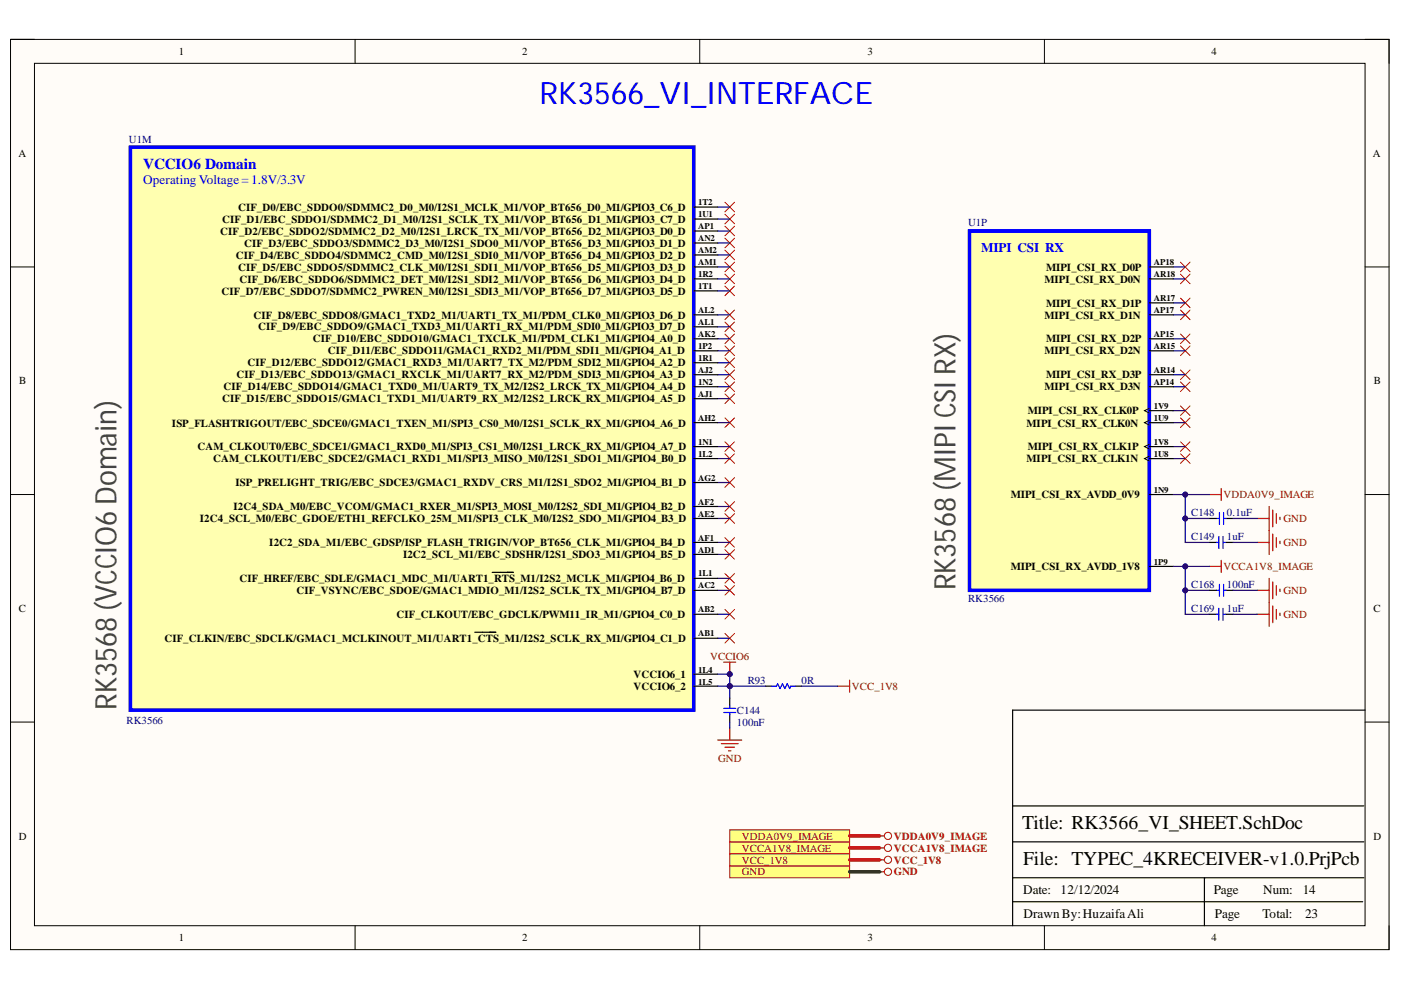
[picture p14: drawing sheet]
<svg xmlns="http://www.w3.org/2000/svg" width="297mm" height="210mm" viewBox="0 0 297 210" stroke-linecap="round" stroke-linejoin="round" font-family="sans-serif">
<defs><g id="words">
<text font-size="6.5" fill="#00f" x="114.4" y="22.1">RK3566_VI_INTERFACE</text>
<g font-size="6.3" fill="#434343">
<text x="202.6" y="125.2" transform="rotate(-90 202.6 125.2)">RK3568(MIPI CSI RX)</text>
<text x="24.7" y="150.5" transform="rotate(-90 24.7 150.5)">RK3568(VCCIO6Domain)</text>
</g>
<g font-size="4.1">
<text x="216.7" y="175.8">Title: RK3566_VI_SHEET.SchDoc</text>
<text x="216.9" y="183.4">File: TYPEC_4KRECEIVER-v1.0.PrjPcb</text>
</g>
<text font-size="3.2" fill="#00f" x="30.4" y="35.8">VCCIO6 Domain</text>
<g font-size="2.8" fill="#00f">
<text x="30.4" y="39">OperatingVoltage=1.8V/3.3V</text>
<text x="208" y="53.5">MIPI CSI RX</text>
</g>
<g font-size="2.8">
<text x="216.9" y="189.6">Date:</text>
<text x="224.9" y="189.6">12/12/2024</text>
<text x="257.3" y="189.6">Page</text>
<text x="267.8" y="189.6">Num:</text>
<text x="276.2" y="189.6">14</text>
<text x="217" y="194.7">DrawnBy:HuzaifaAli</text>
<text x="257.6" y="194.7">Page</text>
<text x="267.7" y="194.7">Total:</text>
<text x="276.7" y="194.7">23</text>
</g>
<g font-size="2.3">
<text x="37.9" y="11.7">1</text>
<text x="110.7" y="11.7">2</text>
<text x="183.9" y="11.7">3</text>
<text x="256.8" y="11.7">4</text>
<text x="3.9" y="33.3">A</text>
<text x="291.1" y="33.3">A</text>
<text x="47.1" y="47.2">CIF_D1/EBC_SDDO1/SDMMC2_D1_M0/I2S1_SCLK_TX_M1/VOP_BT656_D1_M1/GPIO3_C7_D</text>
<text x="50.5" y="44.7">CIF_D0/EBC_SDDO0/SDMMC2_D0_M0/I2S1_MCLK_M1/VOP_BT656_D0_M1/GPIO3_C6_D</text>
<text x="46.7" y="49.8">CIF_D2/EBC_SDDO2/SDMMC2_D2_M0/I2S1_LRCK_TX_M1/VOP_BT656_D2_M1/GPIO3_D0_D</text>
<text x="51.8" y="52.3">CIF_D3/EBC_SDDO3/SDMMC2_D3_M0/I2S1_SDO0_M1/VOP_BT656_D3_M1/GPIO3_D1_D</text>
<text x="50" y="54.9">CIF_D4/EBC_SDDO4/SDMMC2_CMD_M0/I2S1_SDI0_M1/VOP_BT656_D4_M1/GPIO3_D2_D</text>
<text x="50.5" y="57.4">CIF_D5/EBC_SDDO5/SDMMC2_CLK_M0/I2S1_SDI1_M1/VOP_BT656_D5_M1/GPIO3_D3_D</text>
<text x="50.8" y="59.9">CIF_D6/EBC_SDDO6/SDMMC2_DET_M0/I2S1_SDI2_M1/VOP_BT656_D6_M1/GPIO3_D4_D</text>
<text x="221.5" y="59.9">MIPI_CSI_RX_D0N</text>
<text x="221.8" y="57.4">MIPI_CSI_RX_D0P</text>
<text x="47" y="62.5">CIF_D7/EBC_SDDO7/SDMMC2_PWREN_M0/I2S1_SDI3_M1/VOP_BT656_D7_M1/GPIO3_D5_D</text>
<text x="221.8" y="65">MIPI_CSI_RX_D1P</text>
<text x="53.7" y="67.5">CIF_D8/EBC_SDDO8/GMAC1_TXD2_M1/UART1_TX_M1/PDM_CLK0_M1/GPIO3_D6_D</text>
<text x="54.7" y="70.1">CIF_D9/EBC_SDDO9/GMAC1_TXD3_M1/UART1_RX_M1/PDM_SDI0_M1/GPIO3_D7_D</text>
<text x="221.5" y="67.5">MIPI_CSI_RX_D1N</text>
<text x="52.5" y="77.7">CIF_D12/EBC_SDDO12/GMAC1_RXD3_M1/UART7_TX_M2/PDM_SDI2_M1/GPIO4_A2_D</text>
<text x="66.3" y="72.6">CIF_D10/EBC_SDDO10/GMAC1_TXCLK_M1/PDM_CLK1_M1/GPIO4_A0_D</text>
<text x="69.5" y="75.1">CIF_D11/EBC_SDDO11/GMAC1_RXD2_M1/PDM_SDI1_M1/GPIO4_A1_D</text>
<text x="221.5" y="75.1">MIPI_CSI_RX_D2N</text>
<text x="221.8" y="72.6">MIPI_CSI_RX_D2P</text>
<text x="4.1" y="81.5">B</text>
<text x="47.4" y="82.8">CIF_D14/EBC_SDDO14/GMAC1_TXD0_M1/UART9_TX_M2/I2S2_LRCK_TX_M1/GPIO4_A4_D</text>
<text x="50.2" y="80.2">CIF_D13/EBC_SDDO13/GMAC1_RXCLK_M1/UART7_RX_M2/PDM_SDI3_M1/GPIO4_A3_D</text>
<text x="221.5" y="82.8">MIPI_CSI_RX_D3N</text>
<text x="221.8" y="80.2">MIPI_CSI_RX_D3P</text>
<text x="291.3" y="81.5">B</text>
<text x="47.1" y="85.3">CIF_D15/EBC_SDDO15/GMAC1_TXD1_M1/UART9_RX_M2/I2S2_LRCK_RX_M1/GPIO4_A5_D</text>
<text x="217.9" y="87.8">MIPI_CSI_RX_CLK0P</text>
<text x="36.5" y="90.4">ISP_FLASHTRIGOUT/EBC_SDCE0/GMAC1_TXEN_M1/SPI3_CS0_M0/I2S1_SCLK_RX_M1/GPIO4_A6_D</text>
<text x="41.9" y="95.5">CAM_CLKOUT0/EBC_SDCE1/GMAC1_RXD0_M1/SPI3_CS1_M0/I2S1_LRCK_RX_M1/GPIO4_A7_D</text>
<text x="217.7" y="90.4">MIPI_CSI_RX_CLK0N</text>
<text x="217.9" y="95.5">MIPI_CSI_RX_CLK1P</text>
<text x="45.2" y="98.1">CAM_CLKOUT1/EBC_SDCE2/GMAC1_RXD1_M1/SPI3_MISO_M0/I2S1_SDO1_M1/GPIO4_B0_D</text>
<text x="217.7" y="98.1">MIPI_CSI_RX_CLK1N</text>
<text x="49.9" y="103.1">ISP_PRELIGHT_TRIG/EBC_SDCE3/GMAC1_RXDV_CRS_M1/I2S1_SDO2_M1/GPIO4_B1_D</text>
<text x="214.3" y="105.7">MIPI_CSI_RX_AVDD_0V9</text>
<text x="42.4" y="110.7">I2C4_SCL_M0/EBC_GDOE/ETH1_REFCLKO_25M_M1/SPI3_CLK_M0/I2S2_SDO_M1/GPIO4_B3_D</text>
<text x="49.5" y="108.2">I2C4_SDA_M0/EBC_VCOM/GMAC1_RXER_M1/SPI3_MOSI_M0/I2S2_SDI_M1/GPIO4_B2_D</text>
<text x="57.1" y="115.8">I2C2_SDA_M1/EBC_GDSP/ISP_FLASH_TRIGIN/VOP_BT656_CLK_M1/GPIO4_B4_D</text>
<text x="85.4" y="118.3">I2C2_SCL_M1/EBC_SDSHR/I2S1_SDO3_M1/GPIO4_B5_D</text>
<text x="50.8" y="123.4">CIF_HREF/EBC_SDLE/GMAC1_MDC_M1/UART1_RTS_M1/I2S2_MCLK_M1/GPIO4_B6_D</text>
<text x="62.9" y="125.9">CIF_VSYNC/EBC_SDOE/GMAC1_MDIO_M1/I2S2_SCLK_TX_M1/GPIO4_B7_D</text>
<text x="214.3" y="120.9">MIPI_CSI_RX_AVDD_1V8</text>
<text x="4" y="129.7">C</text>
<text x="84.1" y="131">CIF_CLKOUT/EBC_GDCLK/PWM11_IR_M1/GPIO4_C0_D</text>
<text x="291.2" y="129.7">C</text>
<text x="34.9" y="136.1">CIF_CLKIN/EBC_SDCLK/GMAC1_MCLKINOUT_M1/UART1_CTS_M1/I2S2_SCLK_RX_M1/GPIO4_C1_D</text>
<text x="134.3" y="143.7">VCCIO6_1</text>
<text x="134.3" y="146.2">VCCIO6_2</text>
<text x="4" y="178">D</text>
<text x="291.2" y="178">D</text>
<text x="37.9" y="199.6">1</text>
<text x="110.7" y="199.6">2</text>
<text x="183.9" y="199.6">3</text>
<text x="256.8" y="199.6">4</text>
</g>
<g font-size="2.3" fill="#000080">
<text x="27.3" y="30.3">U1M</text>
<text x="205.2" y="48">U1P</text>
<text x="252.5" y="109.5">C148</text>
<text x="260.1" y="109.5">0.1uF</text>
<text x="252.5" y="114.5">C149</text>
<text x="260.1" y="114.5">1uF</text>
<text x="252.5" y="124.7">C168</text>
<text x="260.1" y="124.7">100nF</text>
<text x="205.2" y="127.7">RK3566</text>
<text x="252.5" y="129.7">C169</text>
<text x="260.1" y="129.7">1uF</text>
<text x="158.5" y="145">R93</text>
<text x="170" y="145">0R</text>
<text x="26.8" y="153.4">RK3566</text>
<text x="156.3" y="151.4">C144</text>
<text x="156.3" y="153.9">100nF</text>
</g>
<g font-size="2.3" fill="#800000">
<text x="259.4" y="105.7">VDDA0V9_IMAGE</text>
<text x="272.2" y="110.7">GND</text>
<text x="272.2" y="115.8">GND</text>
<text x="259.4" y="120.9">VCCA1V8_IMAGE</text>
<text x="272.2" y="125.9">GND</text>
<text x="272.2" y="131">GND</text>
<text x="150.6" y="139.9">VCCIO6</text>
<text x="180.6" y="146.2">VCC_1V8</text>
<text x="152.3" y="161.5">GND</text>
<text x="157.3" y="178">VDDA0V9_IMAGE</text>
<text x="189.5" y="178">VDDA0V9_IMAGE</text>
<text x="157.3" y="185.6">GND</text>
<text x="157.3" y="180.6">VCCA1V8_IMAGE</text>
<text x="157.3" y="183.1">VCC_1V8</text>
<text x="189.5" y="185.6">GND</text>
<text x="189.5" y="180.6">VCCA1V8_IMAGE</text>
<text x="189.5" y="183.1">VCC_1V8</text>
</g>
<g font-size="1.9">
<text x="148" y="43.5">1T2</text>
<text x="148" y="46.1">1U1</text>
<text x="148" y="48.6">AP1</text>
<text x="148" y="51.1">AN2</text>
<text x="148" y="53.7">AM2</text>
<text x="148" y="56.2">AM1</text>
<text x="148" y="58.7">1R2</text>
<text x="244.7" y="58.7">AR18</text>
<text x="244.7" y="56.2">AP18</text>
<text x="148" y="61.3">1T1</text>
<text x="244.7" y="63.8">AR17</text>
<text x="148" y="66.4">AL2</text>
<text x="148" y="68.9">AL1</text>
<text x="148" y="71.4">AK2</text>
<text x="244.7" y="66.4">AP17</text>
<text x="244.7" y="71.4">AP15</text>
<text x="148" y="74">1P2</text>
<text x="148" y="76.5">1R1</text>
<text x="244.7" y="74">AR15</text>
<text x="148" y="79.1">AJ2</text>
<text x="148" y="81.7">1N2</text>
<text x="244.7" y="81.7">AP14</text>
<text x="244.7" y="79.1">AR14</text>
<text x="148" y="89.3">AH2</text>
<text x="148" y="84.2">AJ1</text>
<text x="244.7" y="89.3">1U9</text>
<text x="244.7" y="86.7">1V9</text>
<text x="148" y="94.3">1N1</text>
<text x="244.7" y="94.3">1V8</text>
<text x="148" y="96.9">1L2</text>
<text x="148" y="101.9">AG2</text>
<text x="244.7" y="96.9">1U8</text>
<text x="148" y="107">AF2</text>
<text x="244.7" y="104.5">1N9</text>
<text x="148" y="109.5">AE2</text>
<text x="148" y="114.6">AF1</text>
<text x="148" y="117.2">AD1</text>
<text x="244.7" y="119.7">1P9</text>
<text x="148" y="122.2">1L1</text>
<text x="148" y="124.8">AC2</text>
<text x="148" y="129.8">AB2</text>
<text x="148" y="134.9">AB1</text>
<text x="148" y="142.6">1L4</text>
<text x="148" y="145.1">1L5</text>
</g>
</g></defs>
<path d="M2.2 8.4h292.3v192.9h-292.3z" fill-rule="evenodd" fill="#fffcf8"/>
<path d="M2.2 8.4h292.3v192.9h-292.3z" fill="none" stroke="#000" stroke-width=".21"/>
<path d="M7.3 13.4h282.1v182.9h-282.1z" fill-rule="evenodd" fill="#fffcf8"/>
<g fill="none" stroke="#000" stroke-width=".21">
<path d="M2.2 8.3h5.1M7.3 13.4h282.1v182.9h-282.1zM75.3 8.3v5.1M148.4 8.3v5.1M221.4 8.4v5M289.4 8.4h5.1v5M2.2 56.6h5.1M289.4 56.6h5.1M2.2 104.9h5.1M289.4 104.9h5.1M2.2 153.1h5.1M289.4 153.1h5.1"/>
<path d="M75.3 196.3v5M148.4 196.3v5M221.4 196.3v5M294.5 196.3v5"/>
</g>
<path d="M289.4 150.6h-74.7v45.7M214.7 178.5h74.5M214.7 170.9h74.5M214.7 191.2h74.2M214.7 186.1h74.5M255.4 186.1v10.2" fill="none" stroke="#000" stroke-width=".25"/>
<path d="M154.7 183.6h25.4v2.5h-25.4z" fill-rule="evenodd" fill="#ffff80"/>
<g fill="none" stroke="#800000" stroke-width=".21">
<path d="M154.7 183.6h25.4v2.5h-25.4z"/>
<circle cx="188.3" cy="184.8" r=".76"/>
</g>
<path d="M186.5 184.8h1" fill="none" stroke="#800000" stroke-width=".25"/>
<path d="M154.7 178.5h25.4v2.5h-25.4z" fill-rule="evenodd" fill="#ffff80"/>
<g fill="none" stroke="#800000" stroke-width=".21">
<path d="M154.7 178.5h25.4v2.5h-25.4z"/>
<circle cx="188.3" cy="179.8" r=".76"/>
</g>
<path d="M186.5 179.8h1" fill="none" stroke="#800000" stroke-width=".25"/>
<path d="M154.7 181h25.4v2.6h-25.4z" fill-rule="evenodd" fill="#ffff80"/>
<g fill="none" stroke="#800000" stroke-width=".21">
<path d="M154.7 181h25.4v2.6h-25.4z"/>
<circle cx="188.3" cy="182.3" r=".76"/>
</g>
<path d="M186.5 182.3h1" fill="none" stroke="#800000" stroke-width=".25"/>
<path d="M154.7 176h25.4v2.5h-25.4z" fill-rule="evenodd" fill="#ffff80"/>
<g fill="none" stroke="#800000" stroke-width=".21">
<path d="M154.7 176h25.4v2.5h-25.4z"/>
<circle cx="188.3" cy="177.2" r=".76"/>
</g>
<path d="M152.2 156.9h5.1M152.9 157.7h3.6M153.4 140.4h2.6M153.7 158.4h2M154.5 159.2h.5M154.7 140.4v2.5M154.7 154.4v2.5M177.6 145.5h2.5M180.1 144.2v2.6M186.5 177.2h1" fill="none" stroke="#800000" stroke-width=".25"/>
<g fill="none" stroke="#f00" stroke-width=".21">
<path d="M153.7 42.9l2 2M153.7 45.4l2 2.1M153.7 48l2 2M153.7 50.5l2 2M153.7 53l2 2.1M153.7 55.6l2 2M153.7 58.1l2 2.1M155.7 42.9l-2 2M155.7 45.4l-2 2.1M155.7 48l-2 2M155.7 50.5l-2 2M155.7 53l-2 2.1"/>
<path d="M155.7 55.6l-2 2M155.7 58.1l-2 2.1M250.3 55.6l2 2M250.3 58.1l2 2.1M252.3 55.6l-2 2M252.3 58.1l-2 2.1M153.7 60.7l2 2M153.7 65.7l2 2.1M153.7 68.3l2 2M153.7 70.8l2 2.1M153.7 73.4l2 2M153.7 75.9l2 2"/>
<path d="M153.7 78.4l2 2.1M155.7 60.7l-2 2M155.7 65.7l-2 2.1M155.7 68.3l-2 2M155.7 70.8l-2 2.1M155.7 73.4l-2 2M155.7 75.9l-2 2M155.7 78.4l-2 2.1M250.3 78.4l2 2.1M250.3 70.8l2 2.1M250.3 73.4l2 2M250.3 63.2l2 2"/>
<path d="M250.3 65.7l2 2.1M252.3 78.4l-2 2.1M252.3 70.8l-2 2.1M252.3 73.4l-2 2M252.3 63.2l-2 2M252.3 65.7l-2 2.1M153.7 81l2 2M153.7 83.5l2 2.1M153.7 88.6l2 2M153.7 93.7l2 2M153.7 96.2l2 2M155.7 81l-2 2"/>
<path d="M155.7 83.5l-2 2.1M155.7 88.6l-2 2M155.7 93.7l-2 2M155.7 96.2l-2 2M250.3 93.7l2 2M250.3 96.2l2 2.1M250.3 86.1l2 2M250.3 88.6l2 2M250.3 81l2 2M252.3 93.7l-2 2M252.3 96.2l-2 2.1M252.3 86.1l-2 2"/>
<path d="M252.3 88.6l-2 2M252.3 81l-2 2M153.7 101.3l2 2M153.7 106.4l2 2M153.7 108.9l2 2M153.7 114l2 2M153.7 116.5l2 2.1M155.7 101.3l-2 2M155.7 106.4l-2 2M155.7 108.9l-2 2M155.7 114l-2 2M155.7 116.5l-2 2.1"/>
<path d="M153.7 121.6l2 2M153.7 124.1l2 2.1M153.7 129.2l2 2.1M153.7 134.3l2 2M155.7 121.6l-2 2M155.7 124.1l-2 2.1M155.7 129.2l-2 2.1M155.7 134.3l-2 2"/>
</g>
<path d="M154.7 148v1.5M154.7 151.4v1.7M162.3 145.5h1.3M168.7 145.5h1.3" fill="none" stroke="#000" stroke-width=".25"/>
<path d="M153.4 151.1h2.6M153.4 150.2h2.6M154.7 149.5v.6M154.7 151.1v.5M163.6 145.5h1l.3-.5 .5 1 .5-1 .5 1 .5-1 .5 1 .3-.5h1" fill="none" stroke="#00f" stroke-width=".25"/>
<circle cx="154.7" cy="142.9" r=".51" fill="#000080"/>
<circle cx="154.7" cy="142.9" r=".51" fill="none" stroke="#000080" stroke-width=".21"/>
<path d="M180.1 184.8h6.4" fill="none" stroke="#274e13" stroke-width=".76"/>
<path d="M180.1 179.8h6.4M180.1 177.2h6.4M180.1 182.3h6.4" fill="none" stroke="#f00" stroke-width=".76"/>
<g fill="none" stroke="#000080" stroke-width=".25">
<path d="M152.2 43.9h2.5M152.2 46.4h2.5M152.2 49h2.5M152.2 51.5h2.5M152.2 54.1h2.5M152.2 56.6h2.5M152.2 59.1h2.5M248.8 56.6h2.5M248.8 59.1h2.5M152.2 61.7h2.5M152.2 66.8h2.5M152.2 69.3h2.5"/>
<path d="M152.2 71.8h2.5M152.2 74.4h2.5M152.2 76.9h2.5M152.2 79.5h2.5M248.8 66.8h2.5M248.8 71.8h2.5M248.8 74.4h2.5M248.8 79.5h2.5M248.8 64.2h2.5M152.2 82h2.5M152.2 84.5h2.5M152.2 89.6h2.5"/>
<path d="M152.2 94.7h2.5M152.2 97.2h2.5M248.8 82h2.5M248.8 89.6h2.5M248.8 94.7h2.5M248.8 97.2h2.5M248.8 87.1h2.5M152.2 102.3h2.5M152.2 107.4h2.5M152.2 109.9h2.5M152.2 115h2.5M152.2 117.5h2.5"/>
<path d="M152.2 122.6h2.5M152.2 125.2h2.5M152.2 130.2h2.5M152.2 135.3h2.5M154.7 153.1v1.3M154.7 145.5h7.6M170 145.5h7.6"/>
</g>
<circle cx="154.7" cy="145.5" r=".51" fill="#000080"/>
<circle cx="154.7" cy="145.5" r=".51" fill="none" stroke="#000080" stroke-width=".21"/>
<path d="M152.2 142.9h2.5v2.6h-2.5" fill="none" stroke="#000080" stroke-width=".25"/>
<circle cx="154.7" cy="145.5" r=".51" fill="#000080"/>
<circle cx="154.7" cy="145.5" r=".51" fill="none" stroke="#000080" stroke-width=".21"/>
<circle cx="154.7" cy="142.9" r=".51" fill="#000080"/>
<circle cx="154.7" cy="142.9" r=".51" fill="none" stroke="#000080" stroke-width=".21"/>
<path d="M154.7 145.5v2.5" fill="none" stroke="#000080" stroke-width=".25"/>
<circle cx="154.7" cy="145.5" r=".51" fill="#000080"/>
<circle cx="154.7" cy="145.5" r=".51" fill="none" stroke="#000080" stroke-width=".21"/>
<path d="M27.6 31.2h119.5v119.4h-119.5z" fill-rule="evenodd" fill="#ffffb0"/>
<path d="M27.6 31.2h119.5v119.4h-119.5z" fill="none" stroke="#00f" stroke-width=".76"/>
<g fill="none" stroke="#000" stroke-width=".25">
<path d="M147.1 43.9h5.1M147.1 46.4h5.1M147.1 49h5.1M147.1 51.5h5.1M147.1 54.1h5.1M147.1 56.6h5.1M147.1 59.1h5.1M147.1 61.7h5.1M147.1 66.8h5.1M147.1 69.3h5.1M147.1 71.8h5.1M147.1 74.4h5.1"/>
<path d="M147.1 76.9h5.1M147.1 79.5h5.1M147.1 94.7h5.1M147.1 97.2h5.1M147.1 89.6h5.1M147.1 82h5.1M147.1 84.5h5.1M147.1 102.3h5.1M147.1 107.4h5.1M147.1 109.9h5.1M147.1 115h5.1M147.1 117.5h5.1"/>
<path d="M100.7 134.1h4.4M104.4 121.4h4.4M147.1 122.6h5.1M147.1 125.2h5.1M147.1 135.3h5.1M147.1 130.2h5.1M147.1 142.9h5.1M147.1 145.5h5.1"/>
</g>
<path d="M205.6 49h38.1v76.2h-38.1z" fill-rule="evenodd" fill="#ffffb0"/>
<path d="M205.6 49h38.1v76.2h-38.1z" fill="none" stroke="#00f" stroke-width=".76"/>
<g fill="none" stroke="#000" stroke-width=".25">
<path d="M243.7 59.1h5.1M243.7 56.6h5.1M243.7 66.8h5.1M243.7 64.2h5.1M243.7 74.4h5.1M243.7 71.8h5.1M243.7 79.5h5.1M243.7 89.6h5.1M243.7 87.1h5.1M243.7 97.2h5.1M243.7 94.7h5.1M243.7 82h5.1"/>
<path d="M243.7 104.9h5.1M256.4 109.9h1.5M256.4 115h1.6M259.8 109.9h1.7M259.9 115h1.6M243.7 120.1h5.1M256.4 125.2h1.5M256.4 130.2h1.6M259.8 125.2h1.7M259.9 130.2h1.6"/>
</g>
<path d="M243.7 89.1l-1 .5 1 .5M243.7 86.6l-1 .5 1 .5M243.7 96.7l-1 .5 1 .5M243.7 94.2l-1 .5 1 .5" fill="none" stroke="#000" stroke-width=".21"/>
<g fill="none" stroke="#800000" stroke-width=".25">
<path d="M256.4 104.9h2.5M258.9 103.6v2.5M258.9 118.8v2.6M266.5 109.9h2.6M266.5 115h2.6M269.1 107.4v10.1M269.8 108.2v3.5M269.8 113.2v3.6M270.6 108.9v2M270.6 114v2M271.4 109.7v.5M271.4 114.8v.5"/>
<path d="M256.4 120.1h2.5M266.5 125.2h2.6M266.5 130.2h2.6M269.1 122.6v10.2M269.8 123.4v3.5M269.8 128.5v3.5M270.6 124.1v2.1M270.6 129.2v2.1M271.4 124.9v.5M271.4 130v.5"/>
</g>
<g fill="none" stroke="#00f" stroke-width=".25">
<path d="M257.9 109.9h.5M257.9 115h.5M258.4 113.7v2.6M258.5 108.7v2.5M259.3 113.7v2.6M259.4 108.7v2.5M259.4 109.9h.5M259.4 115h.5M257.9 125.2h.5M257.9 130.2h.5M258.4 129v2.5M258.5 123.9v2.5"/>
<path d="M259.3 129v2.5M259.4 125.2h.5M259.4 123.9v2.5M259.4 130.2h.5"/>
</g>
<path d="M251.3 104.9v5h5.1M261.5 109.9h5M261.5 125.2h5" fill="none" stroke="#000080" stroke-width=".25"/>
<circle cx="251.3" cy="109.9" r=".51" fill="#000080"/>
<circle cx="251.3" cy="109.9" r=".51" fill="none" stroke="#000080" stroke-width=".21"/>
<circle cx="251.3" cy="104.9" r=".51" fill="#000080"/>
<circle cx="251.3" cy="104.9" r=".51" fill="none" stroke="#000080" stroke-width=".21"/>
<path d="M251.3 120.1v5.1h5.1" fill="none" stroke="#000080" stroke-width=".25"/>
<circle cx="251.3" cy="125.2" r=".51" fill="#000080"/>
<circle cx="251.3" cy="125.2" r=".51" fill="none" stroke="#000080" stroke-width=".21"/>
<circle cx="251.3" cy="120.1" r=".51" fill="#000080"/>
<circle cx="251.3" cy="120.1" r=".51" fill="none" stroke="#000080" stroke-width=".21"/>
<path d="M248.8 120.1h7.6" fill="none" stroke="#000080" stroke-width=".25"/>
<circle cx="251.3" cy="120.1" r=".51" fill="#000080"/>
<circle cx="251.3" cy="120.1" r=".51" fill="none" stroke="#000080" stroke-width=".21"/>
<path d="M251.3 125.2v5h5.1" fill="none" stroke="#000080" stroke-width=".25"/>
<circle cx="251.3" cy="125.2" r=".51" fill="#000080"/>
<circle cx="251.3" cy="125.2" r=".51" fill="none" stroke="#000080" stroke-width=".21"/>
<path d="M251.3 109.9v5.1h5.1M261.5 115h5M261.5 130.2h5" fill="none" stroke="#000080" stroke-width=".25"/>
<circle cx="251.3" cy="109.9" r=".51" fill="#000080"/>
<circle cx="251.3" cy="109.9" r=".51" fill="none" stroke="#000080" stroke-width=".21"/>
<path d="M248.8 104.9h7.6" fill="none" stroke="#000080" stroke-width=".25"/>
<circle cx="251.3" cy="104.9" r=".51" fill="#000080"/>
<circle cx="251.3" cy="104.9" r=".51" fill="none" stroke="#000080" stroke-width=".21"/>
<use href="#words"/>
</svg>
